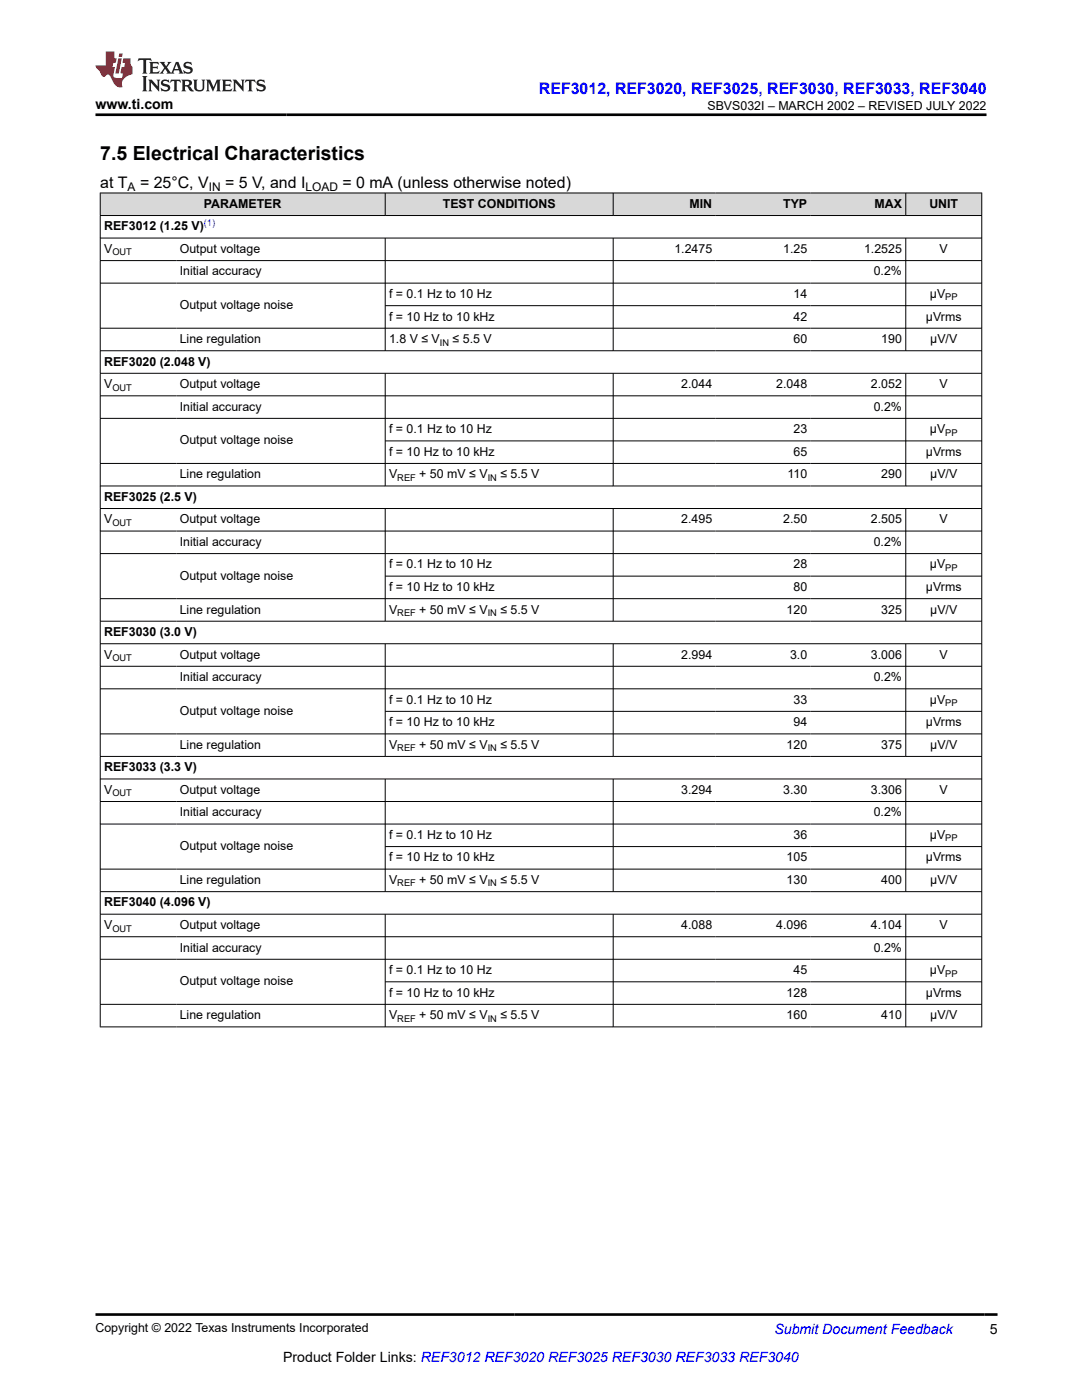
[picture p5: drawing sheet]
<svg xmlns="http://www.w3.org/2000/svg" width="216mm" height="279mm" viewBox="0 0 216 279" stroke-linecap="round" stroke-linejoin="round" font-family="sans-serif">
<defs><g id="words">
<text font-size="3.9" x="20" y="32">7.5 Electrical Characteristics</text>
<text font-size="3.2" fill="#00f" x="107.5" y="18.7">REF3012, REF3020, REF3025, REF3030, REF3033, REF3040</text>
<g font-size="3.2">
<text x="20" y="37.5">at T</text>
<text x="27.9" y="37.5">= 25°C, V</text>
<text x="44.9" y="37.5">= 5 V, and I</text>
<text x="68.3" y="37.5">= 0 mA (unless otherwise noted)</text>
</g>
<g font-size="2.8">
<text x="19.1" y="21.8">www.ti.com</text>
<text x="197.5" y="266.1">5</text>
<text x="56.5" y="271.7">Product Folder Links: REF3012 REF3020 REF3025 REF3030 REF3033 REF3040</text>
</g>
<text font-size="2.8" fill="#00f" x="154.5" y="266.2">Submit Document Feedback</text>
<g font-size="2.5">
<text x="141.2" y="21.9">SBVS032I – MARCH 2002 – REVISED JULY 2022</text>
<text x="40.7" y="41.5">PARAMETER</text>
<text x="88.4" y="41.5">TEST CONDITIONS</text>
<text x="137.6" y="41.5">MIN</text>
<text x="156.3" y="41.5">TYP</text>
<text x="174.5" y="41.5">MAX</text>
<text x="185.4" y="41.5">UNIT</text>
<text x="20.8" y="46">REF3012 (1.25 V)</text>
<text x="20.8" y="50.5">V</text>
<text x="35.9" y="50.5">Output voltage</text>
<text x="134.6" y="50.5">1.2475</text>
<text x="156.3" y="50.5">1.25</text>
<text x="172.4" y="50.5">1.2525</text>
<text x="187.5" y="50.5">V</text>
<text x="35.9" y="55">Initial accuracy</text>
<text x="77.6" y="59.5">f = 0.1 Hz to 10 Hz</text>
<text x="158.3" y="59.5">14</text>
<text x="174.3" y="55">0.2%</text>
<text x="185.5" y="59.5">μV</text>
<text x="35.9" y="61.7">Output voltage noise</text>
<text x="77.6" y="64">f = 10 Hz to 10 kHz</text>
<text x="158.3" y="64">42</text>
<text x="184.8" y="64">µVrms</text>
<text x="35.9" y="68.5">Line regulation</text>
<text x="77.6" y="68.5">1.8 V ≤ V</text>
<text x="90.3" y="68.5">≤ 5.5 V</text>
<text x="158.3" y="68.5">60</text>
<text x="175.8" y="68.5">190</text>
<text x="185.6" y="68.5">µV/V</text>
<text x="20.8" y="73">REF3020 (2.048 V)</text>
<text x="20.8" y="77.5">V</text>
<text x="35.9" y="77.5">Output voltage</text>
<text x="135.9" y="77.5">2.044</text>
<text x="154.9" y="77.5">2.048</text>
<text x="173.8" y="77.5">2.052</text>
<text x="187.5" y="77.5">V</text>
<text x="35.9" y="82">Initial accuracy</text>
<text x="174.3" y="82">0.2%</text>
<text x="35.9" y="88.7">Output voltage noise</text>
<text x="77.6" y="86.5">f = 0.1 Hz to 10 Hz</text>
<text x="158.3" y="86.5">23</text>
<text x="185.5" y="86.5">μV</text>
<text x="35.9" y="95.5">Line regulation</text>
<text x="77.6" y="91">f = 10 Hz to 10 kHz</text>
<text x="77.6" y="95.5">V</text>
<text x="83.7" y="95.5">+ 50 mV ≤ V</text>
<text x="99.8" y="95.5">≤ 5.5 V</text>
<text x="157.1" y="95.5">110</text>
<text x="158.3" y="91">65</text>
<text x="175.8" y="95.5">290</text>
<text x="184.8" y="91">µVrms</text>
<text x="185.6" y="95.5">µV/V</text>
<text x="20.8" y="99.9">REF3025 (2.5 V)</text>
<text x="20.8" y="104.4">V</text>
<text x="35.9" y="104.4">Output voltage</text>
<text x="135.9" y="104.4">2.495</text>
<text x="156.3" y="104.4">2.50</text>
<text x="173.8" y="104.4">2.505</text>
<text x="187.5" y="104.4">V</text>
<text x="35.9" y="108.9">Initial accuracy</text>
<text x="77.6" y="113.4">f = 0.1 Hz to 10 Hz</text>
<text x="158.3" y="113.4">28</text>
<text x="174.3" y="108.9">0.2%</text>
<text x="185.5" y="113.4">μV</text>
<text x="35.9" y="115.7">Output voltage noise</text>
<text x="77.6" y="117.9">f = 10 Hz to 10 kHz</text>
<text x="158.3" y="117.9">80</text>
<text x="184.8" y="117.9">µVrms</text>
<text x="35.9" y="122.4">Line regulation</text>
<text x="77.6" y="122.4">V</text>
<text x="83.7" y="122.4">+ 50 mV ≤ V</text>
<text x="99.8" y="122.4">≤ 5.5 V</text>
<text x="157" y="122.4">120</text>
<text x="175.8" y="122.4">325</text>
<text x="185.6" y="122.4">µV/V</text>
<text x="20.8" y="126.9">REF3030 (3.0 V)</text>
<text x="20.8" y="131.4">V</text>
<text x="35.9" y="131.4">Output voltage</text>
<text x="135.9" y="131.4">2.994</text>
<text x="157.6" y="131.4">3.0</text>
<text x="173.8" y="131.4">3.006</text>
<text x="187.5" y="131.4">V</text>
<text x="35.9" y="135.9">Initial accuracy</text>
<text x="174.3" y="135.9">0.2%</text>
<text x="35.9" y="142.7">Output voltage noise</text>
<text x="77.6" y="140.4">f = 0.1 Hz to 10 Hz</text>
<text x="158.3" y="140.4">33</text>
<text x="185.5" y="140.4">μV</text>
<text x="35.9" y="149.4">Line regulation</text>
<text x="77.6" y="144.9">f = 10 Hz to 10 kHz</text>
<text x="77.6" y="149.4">V</text>
<text x="83.7" y="149.4">+ 50 mV ≤ V</text>
<text x="99.8" y="149.4">≤ 5.5 V</text>
<text x="157" y="149.4">120</text>
<text x="158.3" y="144.9">94</text>
<text x="175.8" y="149.4">375</text>
<text x="184.8" y="144.9">µVrms</text>
<text x="185.6" y="149.4">µV/V</text>
<text x="20.8" y="153.9">REF3033 (3.3 V)</text>
<text x="20.8" y="158.4">V</text>
<text x="35.9" y="158.4">Output voltage</text>
<text x="135.9" y="158.4">3.294</text>
<text x="156.3" y="158.4">3.30</text>
<text x="173.8" y="158.4">3.306</text>
<text x="187.5" y="158.4">V</text>
<text x="35.9" y="162.9">Initial accuracy</text>
<text x="77.6" y="167.4">f = 0.1 Hz to 10 Hz</text>
<text x="158.3" y="167.4">36</text>
<text x="174.3" y="162.9">0.2%</text>
<text x="185.5" y="167.4">μV</text>
<text x="35.9" y="169.7">Output voltage noise</text>
<text x="77.6" y="171.9">f = 10 Hz to 10 kHz</text>
<text x="157" y="171.9">105</text>
<text x="184.8" y="171.9">µVrms</text>
<text x="35.9" y="176.4">Line regulation</text>
<text x="77.6" y="176.4">V</text>
<text x="83.7" y="176.4">+ 50 mV ≤ V</text>
<text x="99.8" y="176.4">≤ 5.5 V</text>
<text x="157" y="176.4">130</text>
<text x="175.8" y="176.4">400</text>
<text x="185.6" y="176.4">µV/V</text>
<text x="20.8" y="180.9">REF3040 (4.096 V)</text>
<text x="20.8" y="185.4">V</text>
<text x="35.9" y="185.4">Output voltage</text>
<text x="135.9" y="185.4">4.088</text>
<text x="154.9" y="185.4">4.096</text>
<text x="173.8" y="185.4">4.104</text>
<text x="187.5" y="185.4">V</text>
<text x="35.9" y="189.9">Initial accuracy</text>
<text x="174.3" y="189.9">0.2%</text>
<text x="35.9" y="196.7">Output voltage noise</text>
<text x="77.6" y="194.4">f = 0.1 Hz to 10 Hz</text>
<text x="158.3" y="194.4">45</text>
<text x="185.5" y="194.4">μV</text>
<text x="35.9" y="203.4">Line regulation</text>
<text x="77.6" y="198.9">f = 10 Hz to 10 kHz</text>
<text x="77.6" y="203.4">V</text>
<text x="83.7" y="203.4">+ 50 mV ≤ V</text>
<text x="99.8" y="203.4">≤ 5.5 V</text>
<text x="157" y="198.9">128</text>
<text x="157" y="203.4">160</text>
<text x="175.8" y="203.4">410</text>
<text x="184.8" y="198.9">µVrms</text>
<text x="185.6" y="203.4">µV/V</text>
<text x="19.1" y="265.9">Copyright © 2022 Texas Instruments Incorporated</text>
</g>
<g font-size="2.4">
<text x="25.5" y="38.1">A</text>
<text x="41.7" y="38.1">IN</text>
<text x="61" y="38.1">LOAD</text>
</g>
<text font-size="1.9" fill="#00f" x="40.7" y="45.1">(1)</text>
<g font-size="1.9">
<text x="22.4" y="51">OUT</text>
<text x="188.6" y="60">PP</text>
<text x="87.8" y="69">IN</text>
<text x="22.4" y="78">OUT</text>
<text x="188.6" y="86.9">PP</text>
<text x="79.3" y="95.9">REF</text>
<text x="97.3" y="95.9">IN</text>
<text x="22.4" y="104.9">OUT</text>
<text x="188.6" y="113.9">PP</text>
<text x="79.3" y="122.9">REF</text>
<text x="97.3" y="122.9">IN</text>
<text x="22.4" y="131.9">OUT</text>
<text x="188.6" y="140.9">PP</text>
<text x="79.3" y="149.9">REF</text>
<text x="97.3" y="149.9">IN</text>
<text x="22.4" y="158.9">OUT</text>
<text x="188.6" y="167.9">PP</text>
<text x="79.3" y="176.9">REF</text>
<text x="97.3" y="176.9">IN</text>
<text x="22.4" y="185.9">OUT</text>
<text x="188.6" y="194.9">PP</text>
<text x="79.3" y="203.9">REF</text>
<text x="97.3" y="203.9">IN</text>
</g>
</g></defs>
<g fill="#d8d8d8">
<path d="M20 38.5h175.9v4.5h-175.9z" fill-rule="evenodd"/>
<path d="M20.1 38.6h56.7v4.4h-56.7z" fill-rule="evenodd"/>
<path d="M76.9 38.6h45.4v4.4h-45.4z" fill-rule="evenodd"/>
<path d="M122.4 38.6h20.4v4.4h-20.4z" fill-rule="evenodd"/>
<path d="M142.8 38.6h19v4.4h-19z" fill-rule="evenodd"/>
<path d="M161.8 38.6h18.9v4.4h-18.9z" fill-rule="evenodd"/>
<path d="M180.8 38.6h15v4.4h-15z" fill-rule="evenodd"/>
</g>
<g fill="none" stroke="#000" stroke-width=".2">
<path d="M19.9 38.5h176.1M20 38.5v166.5M76.9 38.5v4.6M122.4 38.5v4.6M180.7 38.5v4.6M195.9 38.5v166.5M19.9 43h176.1M19.9 47.5h176.1M19.9 52h176.1M19.9 56.5h176.1M76.9 47.5v22.6M122.4 47.5v22.6"/>
<path d="M180.7 47.5v22.6M19.9 65.5h176.1M19.9 70h176.1M19.9 74.5h176.1M19.9 79h176.1M76.9 74.5v22.5M76.9 61h119.1M122.4 74.5v22.5M180.7 74.5v22.5M19.9 83.5h176.1M19.9 92.5h176.1M19.9 97h176.1"/>
<path d="M76.9 88h119.1M19.9 101.5h176.1M19.9 106h176.1M19.9 110.5h176.1M19.9 119.5h176.1M76.9 101.5v22.5M76.9 115h119.1M122.4 101.5v22.5M180.7 101.5v22.5M19.9 124h176.1M19.9 128.5h176.1M19.9 133h176.1"/>
<path d="M19.9 137.5h176.1M76.9 128.5v22.5M122.4 128.5v22.5M180.7 128.5v22.5M19.9 146.5h176.1M19.9 151h176.1M19.9 155.5h176.1M19.9 160h176.1M76.9 155.5v22.5M76.9 142h119.1M122.4 155.5v22.5M180.7 155.5v22.5"/>
<path d="M19.9 164.5h176.1M19.9 173.5h176.1M19.9 177.9h176.1M76.9 169h119.1M19.9 182.4h176.1M19.9 186.9h176.1M19.9 191.4h176.1M76.9 182.4v22.6M76.9 195.9h119.1M122.4 182.4v22.6M180.7 182.4v22.6M19.9 200.4h176.1"/>
<path d="M19.9 204.9h176.1"/>
</g>
<path d="M27.7 11.6l-.2 .6 .5-.2h.6v.1v2.2l-.2 .4h1l-.2-.4v-2.2v-.1h.5l.5 .2-.1-.6zM29.8 12.4l.2 .3v1.6l-.2 .4h1.9l.1-.6a1.08 1.08 0 0 1-1.3 .2v-.7h.6l.4 .2v-.7l-.4 .2h-.6v-.5l.2-.2a1 1 0 0 1 1 .3l-.1-.5zM31.8 12.4l1 1.1-1 1.2h.9l-.2-.2 .4-.8 .5 .8-.2 .2h1.6l-.2-.2 .1-.5h1l.1 .5-.1 .2h.9l-.2-.4-.8-1.9h-.5l-1 2.1-.8-1.1 .9-1h-.8l.2 .2-.5 .6-.3-.6 .1-.2zM35.2 12.8l.4 1h-.8zM36.8 12.5a.65 .65 0 0 0-.2 .7 .65 .65 0 0 0 .6 .5l.7 .1 .1 .3a.79 .79 0 0 1-.7 .4 .79 .79 0 0 1-.7-.5l.1 .7 .2-.1a.93 .93 0 0 0 1.1 0 .93 .93 0 0 0 .4-.9 1.46 1.46 0 0 0-1.2-.6l-.1-.3a1.09 1.09 0 0 1 1.2 .2l-.2-.6-.1 .1-.6-.2zM28.4 15.2l.2 .4v2.2l-.2 .4h1l-.2-.4v-2.2l.2-.4zM29.6 15.9l.2 .4v1.5l-.2 .4h.8l-.3-.4v-1.3l1.7 1.8v-2l.2-.4h-.8l.2 .2 .1 1.1-1.2-1.3zM32.3 16a.65 .65 0 0 0-.2 .8 .65 .65 0 0 0 .7 .4l.6 .2 .1 .2a.79 .79 0 0 1-.7 .4 .79 .79 0 0 1-.7-.5l.1 .7 .2-.1a.93 .93 0 0 0 1.1 .1 .93 .93 0 0 0 .4-1 1.46 1.46 0 0 0-1.2-.5l-.1-.4a1.09 1.09 0 0 1 1.2 .2l-.2-.6-.1 .1-.6-.1zM34.1 15.9l-.1 .6a.63 .63 0 0 1 .7-.3l.1 1.6-.3 .4h1l-.2-.4v-1.6a.66 .66 0 0 1 .8 .3l-.1-.6zM36.2 15.9l.2 .4v1.5l-.2 .4h.9l-.2-.2v-.7h.5l.1 .2a.79 .79 0 0 0 1.2 .6l-1-.9a.61 .61 0 0 0 .6-.6 .61 .61 0 0 0-.5-.7zM36.9 16.2h.2a.47 .47 0 0 1 .5 .1 .47 .47 0 0 1 .1 .5l-.2 .1-.6 .1zM38.5 15.9l.2 .2a2.27 2.27 0 0 0 .4 2 1.04 1.04 0 0 0 1.7-.7v-1.3l.2-.2h-.8l.2 .4v1.1a.6 .6 0 0 1-.6 .6 .6 .6 0 0 1-.6-.6v-1.1l.3-.4zM41.1 15.9l.2 .4v1.5l-.2 .4h.7l-.2-.4v-1.4l.9 1.9 .8-1.9v1.4l-.2 .4h1l-.3-.4v-1.5l.3-.4h-.8l-.7 1.5-.7-1.5zM44.3 15.9l.2 .4v1.5l-.2 .4h1.9l.1-.6a1.09 1.09 0 0 1-1.3 .2v-.7h.6l.4 .2v-.6l-.4 .2h-.6v-.6l.2-.1a1.01 1.01 0 0 1 1 .3l-.1-.6zM46.4 15.9l.3 .4v1.5l-.3 .4h.8l-.2-.4v-1.3l1.6 1.8v-2l.2-.4h-.7l.2 .2v1.1l-1.2-1.3zM49 15.9l-.1 .6a.63 .63 0 0 1 .8-.3v1.6l-.3 .4h1l-.2-.4v-1.6a.66 .66 0 0 1 .8 .3l-.1-.6zM51.4 16a.65 .65 0 0 0-.2 .8 .65 .65 0 0 0 .6 .4l.6 .2 .2 .2a.79 .79 0 0 1-.8 .4 .79 .79 0 0 1-.6-.5l.1 .7 .2-.1a.93 .93 0 0 0 1 .1 .93 .93 0 0 0 .5-1 1.46 1.46 0 0 0-1.3-.5l-.1-.4a1.09 1.09 0 0 1 1.3 .2l-.2-.6-.2 .1-.5-.1z" fill="#231f20"/>
<path d="M21.1 10.3v2.7h-2.1l.1 .4 .9 1a.95 .95 0 0 0 .9 .9 .59 .59 0 0 1 .6-.4 .59 .59 0 0 1 .5 .3l.4 .8a1.59 1.59 0 0 0 2.1 1.4 1.61 1.61 0 0 1 1-2.3l1-.3-.1-1.5a1.59 1.59 0 0 1-.4-1.7h-1.4l-.2 .9h.5l-.1 .9h-.5l-.2 .9v.3l.4 .1-.2 .9h-.6a.73 .73 0 0 1-1.1-.7l.3-1.5h-.5l.2-.9h.5l.2-.9h-.5v-1.3zM23.6 11.6l-.6 3.1h.7l.6-3.1zM23.8 10.7l-.1 .6h.7l.1-.6z" fill="#ed1c24"/>
<path d="M19.1 22.9h177.8M19.1 262.3h179.9" fill="none" stroke="#000" stroke-width=".53"/>
<use href="#words"/>
</svg>
